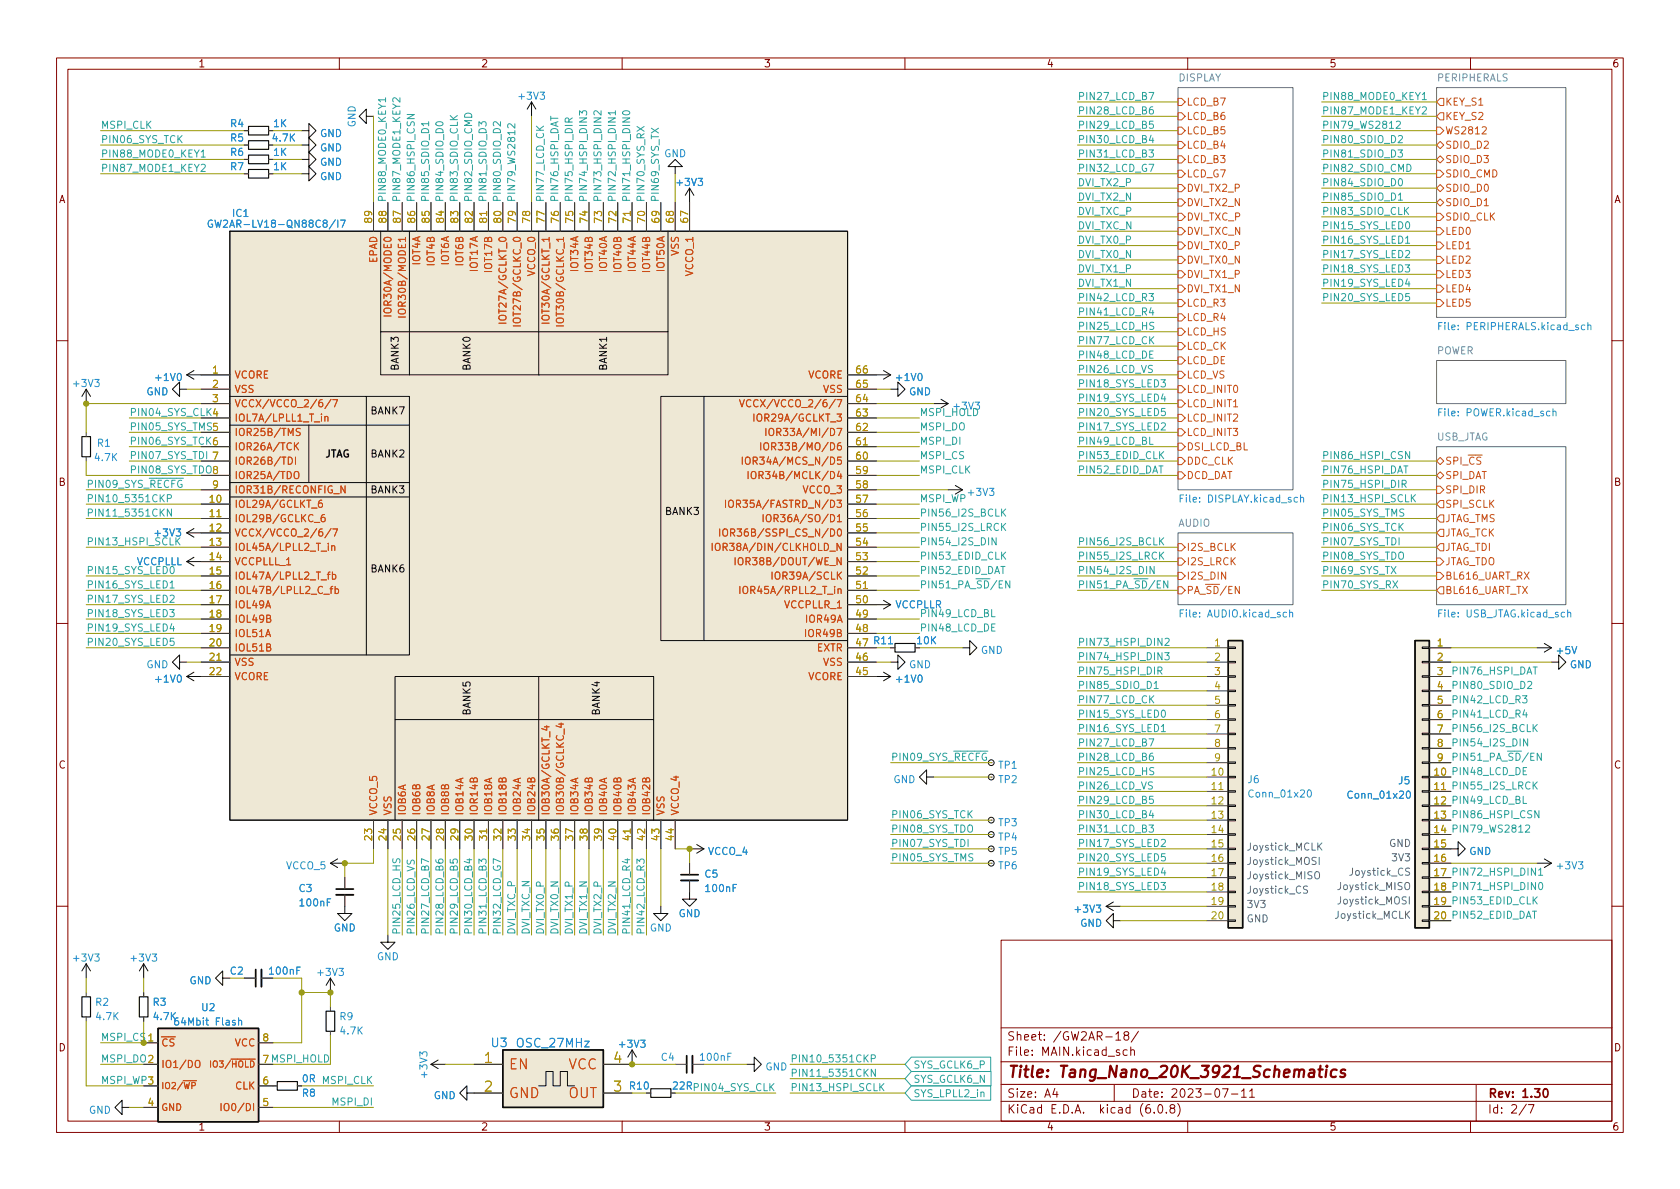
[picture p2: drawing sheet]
<svg xmlns="http://www.w3.org/2000/svg" width="297mm" height="210mm" viewBox="0 0 297 210" stroke-linecap="round" stroke-linejoin="round" font-family="sans-serif">
<defs><g id="words">
<text font-size="2.8" fill="#840000" x="178" y="190.6">Title: Tang_Nano_20K_3921_Schematics</text>
<g font-size="2.5" fill="#b58900">
<text x="85.7" y="188">1</text>
<text x="108.5" y="188">4</text>
<text x="85.7" y="193">2</text>
<text x="108.5" y="193">3</text>
</g>
<g font-size="2.5" fill="#cb4b16">
<text x="89.9" y="189.1">EN</text>
<text x="100.4" y="189.1">VCC</text>
<text x="89.9" y="194.2">GND</text>
<text x="100.4" y="194.2">OUT</text>
</g>
<g font-size="2.1" fill="#268bd2">
<text x="86.9" y="185.2">U3</text>
<text x="91.5" y="185.2">OSC_27MHz</text>
</g>
<g font-size="2.1" fill="#840000">
<text x="178" y="184">Sheet: /GW2AR-18/</text>
<text x="178" y="186.7">File: MAIN.kicad_sch</text>
<text x="178" y="196.9">KiCad E.D.A. kicad (6.0.8)</text>
<text x="178" y="194.1">Size: A4</text>
<text x="200" y="194.1">Date: 2023-07-11</text>
<text x="263" y="194.1">Rev: 1.30</text>
<text x="263" y="196.9">Id: 2/7</text>
</g>
<g font-size="1.8" fill="#840000">
<text x="35" y="11.9">1</text>
<text x="85" y="11.9">2</text>
<text x="135" y="11.9">3</text>
<text x="185" y="11.9">4</text>
<text x="235" y="11.9">5</text>
<text x="285" y="11.9">6</text>
<text x="10.3" y="35.9">A</text>
<text x="285.3" y="35.9">A</text>
<text x="10.3" y="85.9">B</text>
<text x="285.3" y="85.9">B</text>
<text x="10.3" y="135.9">C</text>
<text x="285.3" y="135.9">C</text>
<text x="10.3" y="185.9">D</text>
<text x="285.3" y="185.9">D</text>
<text x="35" y="199.9">1</text>
<text x="85" y="199.9">2</text>
<text x="135" y="199.9">3</text>
<text x="185" y="199.9">4</text>
<text x="235" y="199.9">5</text>
<text x="285" y="199.9">6</text>
</g>
<g font-size="1.8" fill="#268bd2">
<text x="91.9" y="17.6">+3V3</text>
<text x="40.8" y="22.5">R4</text>
<text x="48.4" y="22.5">1K</text>
<text x="62.9" y="22.5" transform="rotate(-90 62.9 22.5)">GND</text>
<text x="40.8" y="27.6">R6</text>
<text x="40.8" y="25">R5</text>
<text x="48.3" y="25">4.7K</text>
<text x="48.4" y="27.6">1K</text>
<text x="56.6" y="29.3">GND</text>
<text x="56.6" y="26.8">GND</text>
<text x="56.6" y="24.2">GND</text>
<text x="117.4" y="27.8">GND</text>
<text x="40.8" y="30.1">R7</text>
<text x="48.4" y="30.1">1K</text>
<text x="56.6" y="31.8">GND</text>
<text x="119.8" y="32.9">+3V3</text>
<text x="38.5" y="40.3">GW2AR-LV18-QN88C8/I7</text>
<text x="41.2" y="38.3">IC1</text>
<text x="255" y="58.4">File: PERIPHERALS.kicad_sch</text>
<text x="13.2" y="68.4">+3V3</text>
<text x="25.9" y="69.9">GND</text>
<text x="27.7" y="67.4">+1V0</text>
<text x="158.6" y="67.4">+1V0</text>
<text x="160.7" y="69.9">GND</text>
<text x="254.8" y="73.6">File: POWER.kicad_sch</text>
<text x="16.9" y="81.5">4.7K</text>
<text x="17.2" y="79">R1</text>
<text x="171.3" y="87.7">+3V3</text>
<text x="209.2" y="88.9">File: DISPLAY.kicad_sch</text>
<text x="27.5" y="94.9">+3V3</text>
<text x="24.1" y="99.9">VCCPLLL</text>
<text x="158.3" y="107.6">VCCPLLR</text>
<text x="209.2" y="109.2">File: AUDIO.kicad_sch</text>
<text x="254.7" y="109.2">File: USB_JTAG.kicad_sch</text>
<text x="25.9" y="118.2">GND</text>
<text x="151.4" y="114.3">47 R11</text>
<text x="160.7" y="118.2">GND</text>
<text x="173.4" y="115.6">GND</text>
<text x="275.4" y="115.7">+5V</text>
<text x="277.5" y="118.2">GND</text>
<text x="27.7" y="120.7">+1V0</text>
<text x="158.6" y="120.7">+1V0</text>
<text x="176.6" y="135.9">TP1</text>
<text x="157.9" y="138.5">GND</text>
<text x="176.6" y="138.5">TP2</text>
<text x="220.7" y="138.5">J6</text>
<text x="221.1" y="141">Conn_01x20</text>
<text x="238.6" y="141.2">Conn_01x20</text>
<text x="247.3" y="138.7">J5</text>
<text x="176.6" y="148.6">TP4</text>
<text x="176.6" y="146.1">TP3</text>
<text x="50.6" y="153.7">VCCO_5</text>
<text x="124.6" y="155.2">C5</text>
<text x="125.2" y="151.2">VCCO_4</text>
<text x="176.6" y="153.7">TP6</text>
<text x="176.6" y="151.2">TP5</text>
<text x="259.8" y="151.2">GND</text>
<text x="275.5" y="153.7">+3V3</text>
<text x="52.9" y="157.7">C3</text>
<text x="53.2" y="160.3">100nF</text>
<text x="124.9" y="157.7">100nF</text>
<text x="190.2" y="161.4">+3V3</text>
<text x="59" y="164.7">GND</text>
<text x="114.9" y="164.7">GND</text>
<text x="120" y="162.2">GND</text>
<text x="191" y="163.9">GND</text>
<text x="13.2" y="170">+3V3</text>
<text x="23.3" y="170">+3V3</text>
<text x="40.7" y="172.3">C2</text>
<text x="47.8" y="172.3">100nF</text>
<text x="56.3" y="172.6">+3V3</text>
<text x="66.6" y="169.8">GND</text>
<text x="16.9" y="177.8">R2</text>
<text x="27.1" y="177.8">R3</text>
<text x="33.5" y="174">GND</text>
<text x="35.7" y="178.8">U2</text>
<text x="17.1" y="180.4">4.7K</text>
<text x="27.3" y="180.4">4.7K</text>
<text x="31.5" y="181.3">64Mbit Flash</text>
<text x="60.1" y="180.4">R9</text>
<text x="60.3" y="182.9">4.7K</text>
<text x="109.7" y="185.3">+3V3</text>
<text x="53.5" y="191.4">0R</text>
<text x="75.6" y="190.4" transform="rotate(-90 75.6 190.4)">+3V3</text>
<text x="116.9" y="187.6">C4</text>
<text x="124" y="187.6">100nF</text>
<text x="135.3" y="189.3">GND</text>
<text x="15.7" y="196.9">GND</text>
<text x="53.5" y="193.9">R8</text>
<text x="76.7" y="194.4">GND</text>
<text x="119" y="192.7">22R</text>
</g>
<g font-size="1.8" fill="#2aa198">
<text x="190.5" y="17.7">PIN27_LCD_B7</text>
<text x="233.7" y="17.7">PIN88_MODE0_KEY1</text>
<text x="17.8" y="22.8">MSPI_CLK</text>
<text x="190.5" y="20.2">PIN28_LCD_B6</text>
<text x="190.5" y="22.8">PIN29_LCD_B5</text>
<text x="233.7" y="22.8">PIN79_WS2812</text>
<text x="233.7" y="20.2">PIN87_MODE1_KEY2</text>
<text x="17.8" y="25.3">PIN06_SYS_TCK</text>
<text x="17.8" y="27.8">PIN88_MODE0_KEY1</text>
<text x="190.5" y="25.3">PIN30_LCD_B4</text>
<text x="190.5" y="27.8">PIN31_LCD_B3</text>
<text x="233.7" y="27.8">PIN81_SDIO_D3</text>
<text x="233.7" y="25.3">PIN80_SDIO_D2</text>
<text x="17.8" y="30.4">PIN87_MODE1_KEY2</text>
<text x="68.2" y="35.8" transform="rotate(-90 68.2 35.8)">PIN88_MODE0_KEY1</text>
<text x="70.8" y="35.8" transform="rotate(-90 70.8 35.8)">PIN87_MODE1_KEY2</text>
<text x="73.3" y="35.8" transform="rotate(-90 73.3 35.8)">PIN86_HSPI_CSN</text>
<text x="75.9" y="35.8" transform="rotate(-90 75.9 35.8)">PIN85_SDIO_D1</text>
<text x="78.4" y="35.8" transform="rotate(-90 78.4 35.8)">PIN84_SDIO_D0</text>
<text x="80.9" y="35.8" transform="rotate(-90 80.9 35.8)">PIN83_SDIO_CLK</text>
<text x="83.5" y="35.8" transform="rotate(-90 83.5 35.8)">PIN82_SDIO_CMD</text>
<text x="86" y="35.8" transform="rotate(-90 86 35.8)">PIN81_SDIO_D3</text>
<text x="88.6" y="35.8" transform="rotate(-90 88.6 35.8)">PIN80_SDIO_D2</text>
<text x="91.1" y="35.8" transform="rotate(-90 91.1 35.8)">PIN79_WS2812</text>
<text x="96.2" y="35.8" transform="rotate(-90 96.2 35.8)">PIN77_LCD_CK</text>
<text x="98.7" y="35.8" transform="rotate(-90 98.7 35.8)">PIN76_HSPI_DAT</text>
<text x="101.3" y="35.8" transform="rotate(-90 101.3 35.8)">PIN75_HSPI_DIR</text>
<text x="103.8" y="35.8" transform="rotate(-90 103.8 35.8)">PIN74_HSPI_DIN3</text>
<text x="106.3" y="35.8" transform="rotate(-90 106.3 35.8)">PIN73_HSPI_DIN2</text>
<text x="108.9" y="35.8" transform="rotate(-90 108.9 35.8)">PIN72_HSPI_DIN1</text>
<text x="111.4" y="35.8" transform="rotate(-90 111.4 35.8)">PIN71_HSPI_DIN0</text>
<text x="114" y="35.8" transform="rotate(-90 114 35.8)">PIN70_SYS_RX</text>
<text x="116.5" y="35.8" transform="rotate(-90 116.5 35.8)">PIN69_SYS_TX</text>
<text x="190.5" y="32.9">DVI_TX2_P</text>
<text x="190.5" y="30.4">PIN32_LCD_G7</text>
<text x="190.5" y="35.5">DVI_TX2_N</text>
<text x="233.7" y="32.9">PIN84_SDIO_D0</text>
<text x="233.7" y="30.4">PIN82_SDIO_CMD</text>
<text x="233.7" y="35.5">PIN85_SDIO_D1</text>
<text x="190.5" y="38">DVI_TXC_P</text>
<text x="190.5" y="40.5">DVI_TXC_N</text>
<text x="233.7" y="40.5">PIN15_SYS_LED0</text>
<text x="233.7" y="38">PIN83_SDIO_CLK</text>
<text x="190.5" y="43.1">DVI_TX0_P</text>
<text x="190.5" y="45.6">DVI_TX0_N</text>
<text x="233.7" y="45.6">PIN17_SYS_LED2</text>
<text x="233.7" y="43.1">PIN16_SYS_LED1</text>
<text x="190.5" y="50.7">DVI_TX1_N</text>
<text x="190.5" y="53.2">PIN42_LCD_R3</text>
<text x="190.5" y="48.2">DVI_TX1_P</text>
<text x="233.7" y="53.2">PIN20_SYS_LED5</text>
<text x="233.7" y="50.7">PIN19_SYS_LED4</text>
<text x="233.7" y="48.2">PIN18_SYS_LED3</text>
<text x="190.5" y="55.8">PIN41_LCD_R4</text>
<text x="190.5" y="58.3">PIN25_LCD_HS</text>
<text x="190.5" y="63.4">PIN48_LCD_DE</text>
<text x="190.5" y="60.9">PIN77_LCD_CK</text>
<text x="190.5" y="65.9">PIN26_LCD_VS</text>
<text x="190.5" y="71">PIN19_SYS_LED4</text>
<text x="190.5" y="68.5">PIN18_SYS_LED3</text>
<text x="22.9" y="73.6">PIN04_SYS_CLK 4</text>
<text x="22.9" y="76.1">PIN05_SYS_TMS 5</text>
<text x="162.6" y="76.1">MSPI_DO</text>
<text x="162.6" y="73.6">MSPI_HOLD</text>
<text x="168.8" y="72.4">+3V3</text>
<text x="190.5" y="76.1">PIN17_SYS_LED2</text>
<text x="190.5" y="73.6">PIN20_SYS_LED5</text>
<text x="22.9" y="81.2">PIN07_SYS_TDI</text>
<text x="22.9" y="78.6">PIN06_SYS_TCK 6</text>
<text x="22.9" y="83.7">PIN08_SYS_TDO 8</text>
<text x="162.6" y="81.2">MSPI_CS</text>
<text x="162.6" y="78.6">MSPI_DI</text>
<text x="162.6" y="83.7">MSPI_CLK</text>
<text x="190.5" y="81.2">PIN53_EDID_CLK</text>
<text x="190.5" y="83.7">PIN52_EDID_DAT</text>
<text x="190.5" y="78.6">PIN49_LCD_BL</text>
<text x="233.7" y="83.7">PIN76_HSPI_DAT</text>
<text x="233.7" y="81.2">PIN86_HSPI_CSN</text>
<text x="15.2" y="86.3">PIN09_SYS_~{RECFG}</text>
<text x="15.2" y="88.8">PIN10_5351CKP</text>
<text x="162.6" y="88.8">MSPI_WP</text>
<text x="233.7" y="88.8">PIN13_HSPI_SCLK</text>
<text x="233.7" y="86.3">PIN75_HSPI_DIR</text>
<text x="15.2" y="91.3">PIN11_5351CKN</text>
<text x="162.6" y="91.3">PIN56_I2S_BCLK</text>
<text x="162.6" y="93.9">PIN55_I2S_LRCK</text>
<text x="233.7" y="91.3">PIN05_SYS_TMS</text>
<text x="233.7" y="93.9">PIN06_SYS_TCK</text>
<text x="15.2" y="101.5">PIN15_SYS_LED0</text>
<text x="15.2" y="96.4">PIN13_HSPI_SCLK</text>
<text x="162.6" y="96.4">PIN54_I2S_DIN</text>
<text x="162.6" y="101.5">PIN52_EDID_DAT</text>
<text x="162.6" y="99">PIN53_EDID_CLK</text>
<text x="190.5" y="96.4">PIN56_I2S_BCLK</text>
<text x="190.5" y="101.5">PIN54_I2S_DIN</text>
<text x="190.5" y="99">PIN55_I2S_LRCK</text>
<text x="233.7" y="101.5">PIN69_SYS_TX</text>
<text x="233.7" y="96.4">PIN07_SYS_TDI</text>
<text x="233.7" y="99">PIN08_SYS_TDO</text>
<text x="15.2" y="106.6">PIN17_SYS_LED2</text>
<text x="15.2" y="104">PIN16_SYS_LED1</text>
<text x="162.6" y="104">PIN51_PA_~{SD}/EN</text>
<text x="190.5" y="104">PIN51_PA_~{SD}/EN</text>
<text x="233.7" y="104">PIN70_SYS_RX</text>
<text x="15.2" y="109.1">PIN18_SYS_LED3</text>
<text x="15.2" y="111.7">PIN19_SYS_LED4</text>
<text x="162.6" y="109.1">PIN49_LCD_BL</text>
<text x="162.6" y="111.7">PIN48_LCD_DE</text>
<text x="15.2" y="114.2">PIN20_SYS_LED5</text>
<text x="190.5" y="116.7">PIN74_HSPI_DIN3</text>
<text x="190.5" y="119.3">PIN75_HSPI_DIR</text>
<text x="190.5" y="114.2">PIN73_HSPI_DIN2</text>
<text x="256.5" y="119.3">PIN76_HSPI_DAT</text>
<text x="190.5" y="121.8">PIN85_SDIO_D1</text>
<text x="190.5" y="124.4">PIN77_LCD_CK</text>
<text x="256.5" y="124.4">PIN42_LCD_R3</text>
<text x="256.5" y="121.8">PIN80_SDIO_D2</text>
<text x="190.5" y="132">PIN27_LCD_B7</text>
<text x="190.5" y="126.9">PIN15_SYS_LED0</text>
<text x="190.5" y="129.4">PIN16_SYS_LED1</text>
<text x="256.5" y="126.9">PIN41_LCD_R4</text>
<text x="256.5" y="132">PIN54_I2S_DIN</text>
<text x="256.5" y="129.4">PIN56_I2S_BCLK</text>
<text x="157.5" y="134.5">PIN09_SYS_~{RECFG}</text>
<text x="190.5" y="137.1">PIN25_LCD_HS</text>
<text x="190.5" y="134.5">PIN28_LCD_B6</text>
<text x="253.7" y="137.2">10 PIN48_LCD_DE</text>
<text x="256.5" y="134.5">PIN51_PA_~{SD}/EN</text>
<text x="190.5" y="142.1">PIN29_LCD_B5</text>
<text x="190.5" y="139.6">PIN26_LCD_VS</text>
<text x="253.7" y="139.7">11 PIN55_I2S_LRCK</text>
<text x="253.7" y="142.2">12 PIN49_LCD_BL</text>
<text x="157.5" y="147.2">PIN08_SYS_TDO</text>
<text x="157.5" y="149.8">PIN07_SYS_TDI</text>
<text x="157.5" y="144.7">PIN06_SYS_TCK</text>
<text x="190.5" y="144.7">PIN30_LCD_B4</text>
<text x="190.5" y="147.2">PIN31_LCD_B3</text>
<text x="190.5" y="149.8">PIN17_SYS_LED2</text>
<text x="253.7" y="144.8">13 PIN86_HSPI_CSN</text>
<text x="253.7" y="147.3">14 PIN79_WS2812</text>
<text x="157.5" y="152.3">PIN05_SYS_TMS</text>
<text x="190.5" y="154.8">PIN19_SYS_LED4</text>
<text x="190.5" y="152.3">PIN20_SYS_LED5</text>
<text x="253.7" y="154.9">17 PIN72_HSPI_DIN1</text>
<text x="190.5" y="157.4">PIN18_SYS_LED3</text>
<text x="253.7" y="157.5">18 PIN71_HSPI_DIN0</text>
<text x="253.7" y="160">19 PIN53_EDID_CLK</text>
<text x="70.8" y="165.3" transform="rotate(-90 70.8 165.3)">PIN25_LCD_HS</text>
<text x="73.3" y="165.3" transform="rotate(-90 73.3 165.3)">PIN26_LCD_VS</text>
<text x="75.9" y="165.3" transform="rotate(-90 75.9 165.3)">PIN27_LCD_B7</text>
<text x="78.4" y="165.3" transform="rotate(-90 78.4 165.3)">PIN28_LCD_B6</text>
<text x="80.9" y="165.3" transform="rotate(-90 80.9 165.3)">PIN29_LCD_B5</text>
<text x="83.5" y="165.3" transform="rotate(-90 83.5 165.3)">PIN30_LCD_B4</text>
<text x="86" y="165.3" transform="rotate(-90 86 165.3)">PIN31_LCD_B3</text>
<text x="88.6" y="165.3" transform="rotate(-90 88.6 165.3)">PIN32_LCD_G7</text>
<text x="91.1" y="165.3" transform="rotate(-90 91.1 165.3)">DVI_TXC_P</text>
<text x="93.6" y="165.3" transform="rotate(-90 93.6 165.3)">DVI_TXC_N</text>
<text x="96.2" y="165.3" transform="rotate(-90 96.2 165.3)">DVI_TX0_P</text>
<text x="98.7" y="165.3" transform="rotate(-90 98.7 165.3)">DVI_TX0_N</text>
<text x="101.3" y="165.3" transform="rotate(-90 101.3 165.3)">DVI_TX1_P</text>
<text x="103.8" y="165.3" transform="rotate(-90 103.8 165.3)">DVI_TX1_N</text>
<text x="106.3" y="165.3" transform="rotate(-90 106.3 165.3)">DVI_TX2_P</text>
<text x="108.9" y="165.3" transform="rotate(-90 108.9 165.3)">DVI_TX2_N</text>
<text x="111.4" y="165.3" transform="rotate(-90 111.4 165.3)">PIN41_LCD_R4</text>
<text x="114" y="165.3" transform="rotate(-90 114 165.3)">PIN42_LCD_R3</text>
<text x="253.7" y="162.6">20 PIN52_EDID_DAT</text>
<text x="17.8" y="187.9">MSPI_DO 2</text>
<text x="17.8" y="191.7">MSPI_WP3</text>
<text x="46.5" y="188">7 MSPI_HOLD</text>
<text x="57.1" y="191.7">MSPI_CLK</text>
<text x="139.7" y="190.4">PIN11_5351CKN</text>
<text x="139.7" y="187.9">PIN10_5351CKP</text>
<text x="161.4" y="188.9">SYS_GCLK6_P</text>
<text x="161.4" y="191.5">SYS_GCLK6_N</text>
<text x="59" y="195.5">MSPI_DI</text>
<text x="139.7" y="192.9">PIN13_HSPI_SCLK</text>
<text x="161.4" y="194">SYS_LPLL2_in</text>
</g>
<g font-size="1.8" fill="#6c71c4">
<text x="208.3" y="14.4">DISPLAY</text>
<text x="254.1" y="14.4">PERIPHERALS</text>
<text x="254" y="62.6">POWER</text>
<text x="253.9" y="77.9">USB_JTAG</text>
<text x="208.3" y="93.1">AUDIO</text>
</g>
<g font-size="1.8" fill="#cb4b16">
<text x="209.7" y="23.7">LCD_B5</text>
<text x="209.7" y="18.7">LCD_B7</text>
<text x="209.7" y="21.2">LCD_B6</text>
<text x="255.5" y="23.7">WS2812</text>
<text x="255.5" y="18.7">KEY_S1</text>
<text x="255.5" y="21.2">KEY_S2</text>
<text x="209.7" y="28.8">LCD_B3</text>
<text x="209.7" y="26.3">LCD_B4</text>
<text x="255.5" y="28.8">SDIO_D3</text>
<text x="255.5" y="26.3">SDIO_D2</text>
<text x="209.7" y="33.9">DVI_TX2_P</text>
<text x="209.7" y="31.4">LCD_G7</text>
<text x="255.5" y="33.9">SDIO_D0</text>
<text x="255.5" y="31.4">SDIO_CMD</text>
<text x="209.7" y="39">DVI_TXC_P</text>
<text x="209.7" y="41.5">DVI_TXC_N</text>
<text x="209.7" y="36.4">DVI_TX2_N</text>
<text x="255.5" y="36.4">SDIO_D1</text>
<text x="255.5" y="39">SDIO_CLK</text>
<text x="255.5" y="41.5">LED0</text>
<text x="66.7" y="46.6" transform="rotate(-90 66.7 46.6)">EPAD</text>
<text x="74.3" y="46.9" transform="rotate(-90 74.3 46.9)">IOT4A</text>
<text x="76.8" y="46.9" transform="rotate(-90 76.8 46.9)">IOT4B</text>
<text x="79.4" y="46.9" transform="rotate(-90 79.4 46.9)">IOT6A</text>
<text x="81.9" y="46.9" transform="rotate(-90 81.9 46.9)">IOT6B</text>
<text x="84.5" y="47.8" transform="rotate(-90 84.5 47.8)">IOT17A</text>
<text x="87" y="47.8" transform="rotate(-90 87 47.8)">IOT17B</text>
<text x="102.2" y="47.8" transform="rotate(-90 102.2 47.8)">IOT34A</text>
<text x="104.8" y="47.8" transform="rotate(-90 104.8 47.8)">IOT34B</text>
<text x="107.3" y="47.8" transform="rotate(-90 107.3 47.8)">IOT40A</text>
<text x="109.9" y="47.8" transform="rotate(-90 109.9 47.8)">IOT40B</text>
<text x="112.4" y="47.8" transform="rotate(-90 112.4 47.8)">IOT44A</text>
<text x="114.9" y="47.8" transform="rotate(-90 114.9 47.8)">IOT44B</text>
<text x="117.5" y="47.8" transform="rotate(-90 117.5 47.8)">IOT50A</text>
<text x="120" y="45.2" transform="rotate(-90 120 45.2)">VSS</text>
<text x="209.7" y="44.1">DVI_TX0_P</text>
<text x="209.7" y="46.6">DVI_TX0_N</text>
<text x="255.5" y="46.6">LED2</text>
<text x="255.5" y="44.1">LED1</text>
<text x="94.6" y="48.7" transform="rotate(-90 94.6 48.7)">VCCO_0</text>
<text x="122.6" y="48.7" transform="rotate(-90 122.6 48.7)">VCCO_1</text>
<text x="209.7" y="49.1">DVI_TX1_P</text>
<text x="209.7" y="51.7">DVI_TX1_N</text>
<text x="255.5" y="49.1">LED3</text>
<text x="255.5" y="51.7">LED4</text>
<text x="69.2" y="54.8" transform="rotate(-90 69.2 54.8)">IOR30A/MODE0</text>
<text x="71.8" y="54.8" transform="rotate(-90 71.8 54.8)">IOR30B/MODE1</text>
<text x="89.5" y="56.4" transform="rotate(-90 89.5 56.4)">IOT27A/GCLKT_0</text>
<text x="92.1" y="56.6" transform="rotate(-90 92.1 56.6)">IOT27B/GCLKC_0</text>
<text x="97.2" y="56.4" transform="rotate(-90 97.2 56.4)">IOT30A/GCLKT_1</text>
<text x="99.7" y="56.6" transform="rotate(-90 99.7 56.6)">IOT30B/GCLKC_1</text>
<text x="209.7" y="59.3">LCD_HS</text>
<text x="209.7" y="56.8">LCD_R4</text>
<text x="209.7" y="54.2">LCD_R3</text>
<text x="255.5" y="54.2">LED5</text>
<text x="209.7" y="61.8">LCD_CK</text>
<text x="209.7" y="64.4">LCD_DE</text>
<text x="41.4" y="66.9">VCORE</text>
<text x="41.4" y="69.5">VSS</text>
<text x="142.8" y="66.9">VCORE</text>
<text x="145.6" y="69.5">VSS</text>
<text x="209.7" y="66.9">LCD_VS</text>
<text x="209.7" y="69.5">LCD_INIT0</text>
<text x="41.4" y="72">VCCX/VCCO_2/6/7</text>
<text x="41.4" y="74.5">IOL7A/LPLL1_T_in</text>
<text x="41.4" y="77.1">IOR25B/TMS</text>
<text x="133.7" y="72">VCCX/VCCO_2/6/7</text>
<text x="134.2" y="74.5">IOR29A/GCLKT_3</text>
<text x="137.5" y="77.1">IOR33A/MI/D7</text>
<text x="209.7" y="72">LCD_INIT1</text>
<text x="209.7" y="74.5">LCD_INIT2</text>
<text x="209.7" y="77.1">LCD_INIT3</text>
<text x="41.4" y="79.6">IOR26A/TCK</text>
<text x="41.4" y="82.2">IOR26B/TDI</text>
<text x="133.3" y="82.2">IOR34A/MCS_N/D5</text>
<text x="136.6" y="79.6">IOR33B/MO/D6</text>
<text x="209.7" y="79.6">DSI_LCD_BL</text>
<text x="209.7" y="82.2">DDC_CLK</text>
<text x="255.5" y="82.2">SPI_~{CS}</text>
<text x="41.4" y="89.8">IOL29A/GCLKT_6</text>
<text x="41.4" y="84.7">IOR25A/TDO</text>
<text x="41.4" y="87.2">IOR31B/RECONFIG_N</text>
<text x="130" y="89.8">IOR35A/FASTRD_N/D3</text>
<text x="134.4" y="84.7">IOR34B/MCLK/D4</text>
<text x="142" y="87.2">VCCO_3</text>
<text x="209.7" y="84.7">DCD_DAT</text>
<text x="255.5" y="89.8">SPI_SCLK</text>
<text x="255.5" y="87.2">SPI_DIR</text>
<text x="255.5" y="84.7">SPI_DAT</text>
<text x="41.4" y="92.3">IOL29B/GCLKC_6</text>
<text x="41.4" y="94.9">VCCX/VCCO_2/6/7</text>
<text x="129.7" y="94.9">IOR36B/SSPI_CS_N/D0</text>
<text x="136.9" y="92.3">IOR36A/SO/D1</text>
<text x="255.5" y="92.3">JTAG_TMS</text>
<text x="255.5" y="94.9">JTAG_TCK</text>
<text x="41.4" y="97.4">IOL45A/LPLL2_T_in</text>
<text x="41.4" y="99.9">VCCPLLL_1</text>
<text x="127.8" y="97.4">IOR38A/DIN/CLKHOLD_N</text>
<text x="131.6" y="99.9">IOR38B/DOUT/WE_N</text>
<text x="209.7" y="97.4">I2S_BCLK</text>
<text x="209.7" y="99.9">I2S_LRCK</text>
<text x="255.5" y="97.4">JTAG_TDI</text>
<text x="255.5" y="99.9">JTAG_TDO</text>
<text x="41.4" y="102.5">IOL47A/LPLL2_T_fb</text>
<text x="41.4" y="105">IOL47B/LPLL2_C_fb</text>
<text x="41.4" y="107.6">IOL49A</text>
<text x="132" y="105">IOR45A/RPLL2_T_in</text>
<text x="137.4" y="102.5">IOR39A/SCLK</text>
<text x="138.8" y="107.6">VCCPLLR_1</text>
<text x="209.7" y="105">PA_~{SD}/EN</text>
<text x="209.7" y="102.5">I2S_DIN</text>
<text x="255.5" y="105">BL616_UART_TX</text>
<text x="255.5" y="102.5">BL616_UART_RX</text>
<text x="41.4" y="110.1">IOL49B</text>
<text x="41.4" y="112.6">IOL51A</text>
<text x="142.7" y="112.6">IOR49B</text>
<text x="142.7" y="110.1">IOR49A</text>
<text x="41.4" y="115.2">IOL51B</text>
<text x="41.4" y="117.7">VSS</text>
<text x="144.4" y="115.2">EXTR</text>
<text x="145.6" y="117.7">VSS</text>
<text x="41.4" y="120.3">VCORE</text>
<text x="142.8" y="120.3">VCORE</text>
<text x="66.7" y="144.3" transform="rotate(-90 66.7 144.3)">VCCO_5</text>
<text x="69.2" y="144.3" transform="rotate(-90 69.2 144.3)">VSS</text>
<text x="71.8" y="144.3" transform="rotate(-90 71.8 144.3)">IOB6A</text>
<text x="74.3" y="144.3" transform="rotate(-90 74.3 144.3)">IOB6B</text>
<text x="76.8" y="144.3" transform="rotate(-90 76.8 144.3)">IOB8A</text>
<text x="79.4" y="144.3" transform="rotate(-90 79.4 144.3)">IOB8B</text>
<text x="81.9" y="144.3" transform="rotate(-90 81.9 144.3)">IOB14A</text>
<text x="84.5" y="144.3" transform="rotate(-90 84.5 144.3)">IOR14B</text>
<text x="87" y="144.3" transform="rotate(-90 87 144.3)">IOB18A</text>
<text x="89.5" y="144.3" transform="rotate(-90 89.5 144.3)">IOB18B</text>
<text x="92.1" y="144.3" transform="rotate(-90 92.1 144.3)">IOB24A</text>
<text x="94.6" y="144.3" transform="rotate(-90 94.6 144.3)">IOB24B</text>
<text x="97.2" y="144.3" transform="rotate(-90 97.2 144.3)">IOB30A/GCLKT_4</text>
<text x="99.7" y="144.3" transform="rotate(-90 99.7 144.3)">IOB30B/GCLKC_4</text>
<text x="102.2" y="144.3" transform="rotate(-90 102.2 144.3)">IOB34A</text>
<text x="104.8" y="144.3" transform="rotate(-90 104.8 144.3)">IOB34B</text>
<text x="107.3" y="144.3" transform="rotate(-90 107.3 144.3)">IOB40A</text>
<text x="109.9" y="144.3" transform="rotate(-90 109.9 144.3)">IOB40B</text>
<text x="112.4" y="144.3" transform="rotate(-90 112.4 144.3)">IOB43A</text>
<text x="114.9" y="144.3" transform="rotate(-90 114.9 144.3)">IOB42B</text>
<text x="117.5" y="144.3" transform="rotate(-90 117.5 144.3)">VSS</text>
<text x="120" y="144.3" transform="rotate(-90 120 144.3)">VCCO_4</text>
<text x="28.4" y="185">~{CS}</text>
<text x="41.5" y="185">VCC</text>
<text x="28.4" y="188.8">IO1/DO</text>
<text x="40.1" y="196.5">IO0/DI</text>
<text x="41.6" y="192.7">CLK</text>
</g>
<g font-size="1.8" fill="#b58900">
<text x="65.8" y="39.3" transform="rotate(-90 65.8 39.3)">89</text>
<text x="68.3" y="39.3" transform="rotate(-90 68.3 39.3)">88</text>
<text x="70.9" y="39.3" transform="rotate(-90 70.9 39.3)">87</text>
<text x="73.4" y="39.3" transform="rotate(-90 73.4 39.3)">86</text>
<text x="75.9" y="39.3" transform="rotate(-90 75.9 39.3)">85</text>
<text x="78.5" y="39.3" transform="rotate(-90 78.5 39.3)">84</text>
<text x="81" y="39.3" transform="rotate(-90 81 39.3)">83</text>
<text x="83.6" y="39.3" transform="rotate(-90 83.6 39.3)">82</text>
<text x="86.1" y="39.3" transform="rotate(-90 86.1 39.3)">81</text>
<text x="88.6" y="39.3" transform="rotate(-90 88.6 39.3)">80</text>
<text x="91.2" y="39.3" transform="rotate(-90 91.2 39.3)">79</text>
<text x="93.7" y="39.3" transform="rotate(-90 93.7 39.3)">78</text>
<text x="96.3" y="39.3" transform="rotate(-90 96.3 39.3)">77</text>
<text x="98.8" y="39.3" transform="rotate(-90 98.8 39.3)">76</text>
<text x="101.3" y="39.3" transform="rotate(-90 101.3 39.3)">75</text>
<text x="103.9" y="39.3" transform="rotate(-90 103.9 39.3)">74</text>
<text x="106.4" y="39.3" transform="rotate(-90 106.4 39.3)">73</text>
<text x="109" y="39.3" transform="rotate(-90 109 39.3)">72</text>
<text x="111.5" y="39.3" transform="rotate(-90 111.5 39.3)">71</text>
<text x="114" y="39.3" transform="rotate(-90 114 39.3)">70</text>
<text x="116.6" y="39.3" transform="rotate(-90 116.6 39.3)">69</text>
<text x="119.1" y="39.3" transform="rotate(-90 119.1 39.3)">68</text>
<text x="121.7" y="39.3" transform="rotate(-90 121.7 39.3)">67</text>
<text x="37.6" y="66">1</text>
<text x="37.6" y="68.6">2</text>
<text x="37.6" y="71.1">3</text>
<text x="151.4" y="71.1">64</text>
<text x="151.4" y="68.6">65</text>
<text x="151.4" y="66">66</text>
<text x="37.6" y="73.7">4</text>
<text x="37.6" y="76.2">5</text>
<text x="151.4" y="76.2">62</text>
<text x="151.4" y="73.7">63</text>
<text x="37.6" y="81.3">7</text>
<text x="37.6" y="78.7">6</text>
<text x="37.6" y="83.8">8</text>
<text x="151.4" y="83.8">59</text>
<text x="151.4" y="81.3">60</text>
<text x="151.4" y="78.7">61</text>
<text x="37.1" y="88.9">10</text>
<text x="37.6" y="86.4">9</text>
<text x="151.4" y="88.9">57</text>
<text x="151.4" y="86.4">58</text>
<text x="37.1" y="91.4">11</text>
<text x="37.1" y="94">12</text>
<text x="151.4" y="94">55</text>
<text x="151.4" y="91.4">56</text>
<text x="37.1" y="96.5">13</text>
<text x="37.1" y="99.1">14</text>
<text x="37.1" y="101.6">15</text>
<text x="151.4" y="101.6">52</text>
<text x="151.4" y="99.1">53</text>
<text x="151.4" y="96.5">54</text>
<text x="37.1" y="104.1">16</text>
<text x="37.1" y="106.7">17</text>
<text x="151.4" y="106.7">50</text>
<text x="151.4" y="104.1">51</text>
<text x="37.1" y="109.2">18</text>
<text x="37.1" y="111.8">19</text>
<text x="151.4" y="111.8">48</text>
<text x="151.4" y="109.2">49</text>
<text x="37.1" y="114.3">20</text>
<text x="37.1" y="116.8">21</text>
<text x="37.1" y="119.4">22</text>
<text x="151.4" y="119.4">45</text>
<text x="151.4" y="116.8">46</text>
<text x="214.8" y="114.3">1</text>
<text x="214.8" y="116.8">2</text>
<text x="214.8" y="119.4">3</text>
<text x="254.1" y="114.3">1</text>
<text x="254.1" y="116.8">2</text>
<text x="254.1" y="119.4">3</text>
<text x="214.8" y="121.9">4</text>
<text x="214.8" y="124.5">5</text>
<text x="254.1" y="121.9">4</text>
<text x="254.1" y="124.5">5</text>
<text x="214.8" y="127">6</text>
<text x="214.8" y="129.5">7</text>
<text x="254.1" y="127">6</text>
<text x="254.1" y="129.5">7</text>
<text x="214.3" y="137.2">10</text>
<text x="214.8" y="132.1">8</text>
<text x="214.8" y="134.6">9</text>
<text x="253.7" y="137.2">10</text>
<text x="254.1" y="132.1">8</text>
<text x="254.1" y="134.6">9</text>
<text x="214.3" y="139.7">11</text>
<text x="214.3" y="142.2">12</text>
<text x="253.7" y="139.7">11</text>
<text x="253.7" y="142.2">12</text>
<text x="65.8" y="148.6" transform="rotate(-90 65.8 148.6)">23</text>
<text x="68.3" y="148.6" transform="rotate(-90 68.3 148.6)">24</text>
<text x="70.9" y="148.6" transform="rotate(-90 70.9 148.6)">25</text>
<text x="73.4" y="148.6" transform="rotate(-90 73.4 148.6)">26</text>
<text x="75.9" y="148.6" transform="rotate(-90 75.9 148.6)">27</text>
<text x="78.5" y="148.6" transform="rotate(-90 78.5 148.6)">28</text>
<text x="81" y="148.6" transform="rotate(-90 81 148.6)">29</text>
<text x="83.6" y="148.6" transform="rotate(-90 83.6 148.6)">30</text>
<text x="86.1" y="148.6" transform="rotate(-90 86.1 148.6)">31</text>
<text x="88.6" y="148.6" transform="rotate(-90 88.6 148.6)">32</text>
<text x="91.2" y="148.6" transform="rotate(-90 91.2 148.6)">33</text>
<text x="93.7" y="148.6" transform="rotate(-90 93.7 148.6)">34</text>
<text x="96.3" y="148.6" transform="rotate(-90 96.3 148.6)">35</text>
<text x="98.8" y="148.6" transform="rotate(-90 98.8 148.6)">36</text>
<text x="101.3" y="148.6" transform="rotate(-90 101.3 148.6)">37</text>
<text x="103.9" y="148.6" transform="rotate(-90 103.9 148.6)">38</text>
<text x="106.4" y="148.6" transform="rotate(-90 106.4 148.6)">39</text>
<text x="109" y="148.6" transform="rotate(-90 109 148.6)">40</text>
<text x="111.5" y="148.6" transform="rotate(-90 111.5 148.6)">41</text>
<text x="114" y="148.6" transform="rotate(-90 114 148.6)">42</text>
<text x="116.6" y="148.6" transform="rotate(-90 116.6 148.6)">43</text>
<text x="119.1" y="148.6" transform="rotate(-90 119.1 148.6)">44</text>
<text x="214.3" y="144.8">13</text>
<text x="214.3" y="147.3">14</text>
<text x="214.3" y="149.9">15</text>
<text x="253.7" y="149.9">15</text>
<text x="253.7" y="144.8">13</text>
<text x="253.7" y="147.3">14</text>
<text x="214.3" y="152.4">16</text>
<text x="214.3" y="154.9">17</text>
<text x="253.7" y="152.4">16</text>
<text x="253.7" y="154.9">17</text>
<text x="214.3" y="157.5">18</text>
<text x="214.3" y="160">19</text>
<text x="253.7" y="157.5">18</text>
<text x="253.7" y="160">19</text>
<text x="214.3" y="162.6">20</text>
<text x="253.7" y="162.6">20</text>
<text x="26.2" y="184.1">1</text>
<text x="46.5" y="184.1">8</text>
<text x="26.2" y="188">2</text>
<text x="26.2" y="191.8">3</text>
<text x="46.5" y="191.8">6</text>
<text x="46.5" y="188">7</text>
<text x="26.2" y="195.6">4</text>
<text x="46.5" y="195.6">5</text>
</g>
<g font-size="1.8" fill="#0a0a0a">
<text x="70.5" y="65.5" transform="rotate(-90 70.5 65.5)">BANK3</text>
<text x="83.2" y="65.5" transform="rotate(-90 83.2 65.5)">BANK0</text>
<text x="107.3" y="65.5" transform="rotate(-90 107.3 65.5)">BANK1</text>
<text x="65.5" y="73.3">BANK7</text>
<text x="57.3" y="80.9">JTAG</text>
<text x="65.5" y="80.9">BANK2</text>
<text x="65.5" y="87.2">BANK3</text>
<text x="117.6" y="91.1">BANK3</text>
<text x="65.5" y="101.2">BANK6</text>
<text x="83.2" y="126.5" transform="rotate(-90 83.2 126.5)">BANK5</text>
<text x="106" y="126.5" transform="rotate(-90 106 126.5)">BANK4</text>
</g>
<g font-size="1.8" fill="#493f36">
<text x="162.2" y="113.9">10K</text>
<text x="111.4" y="192.7">R10</text>
<text x="119" y="192.7">22R PIN04_SYS_CLK</text>
</g>
<g font-size="1.8" fill="#515593">
<text x="245.6" y="149.8">GND</text>
<text x="220.3" y="150.4">Joystick_MCLK</text>
<text x="220.3" y="152.9">Joystick_MOSI</text>
<text x="220.3" y="155.5">Joystick_MISO</text>
<text x="239" y="154.8">Joystick_CS</text>
<text x="246.4" y="152.3">3V3</text>
<text x="220.3" y="158">Joystick_CS</text>
<text x="220.3" y="160.6">3V3</text>
<text x="237" y="159.9">Joystick_MOSI</text>
<text x="237" y="157.4">Joystick_MISO</text>
<text x="220.3" y="163.1">GND</text>
<text x="236.4" y="162.5">Joystick_MCLK</text>
</g>
<text font-size="1.8" fill="#859900" x="17.8" y="184">MSPI_CS</text>
<text font-size="1.7" fill="#cb4b16" x="28.4" y="196.4">GND</text>
<g font-size="1.5" fill="#cb4b16">
<text x="36.8" y="188.8">IO3/~{HOLD}</text>
<text x="28.4" y="192.6">IO2/~{WP}</text>
</g>
</g></defs>
<g fill="none" stroke="#840000" stroke-width=".18">
<path d="M10 10.2h277v190.1h-277zM12 12.2h273v186.1h-273zM60 10.2v2M110 10.2v2M160 10.2v2M210 10.2v2M260 10.2v2M10 60.2h2M285 60.2h2M10 110.2h2M285 110.2h2M10 160.2h2"/>
<path d="M177 166.3h108v32h-108zM285 160.2h2M60 198.3v2M110 198.3v2M160 198.3v2M177 194.8h108M177 191.8h108M177 187.8h108M177 181.8h108M186.5 192.5l-.4 1h1M186.9 193v1M197 191.8v3"/>
<path d="M197.3 182.9l.4-.5v1.5M197.3 183.9h.8M199 183.1l-.3-.3 .1-.2 .2-.2 .4 .1 .2 .2-.1 .2-.6 .2-.2 .3 .1 .4 .2 .1h.3l.3-.3v-.2l-.3-.3M199.3 185.7l-.4-.1-.3 .3v.4l.1 .3h.6M199.9 185.8l.2-.2 .4 .1 .1 .9M199.9 185.1v1.5M201.3 182.4l-1.3 1.9M204.1 196.7v.1M204.9 195.4l.2-.1a.81 .81 0 0 1 .6 .7 .81 .81 0 0 1-.3 .8h-.2a.81 .81 0 0 1-.6-.6 .81 .81 0 0 1 .3-.8zM206.2 196.7v.1M207.1 196l-.2-.3v-.2l.2-.2 .5 .1 .1 .2-.1 .2-.6 .2-.1 .3v.4l.2 .1h.5l.1-.3-.1-.4-.2-.1M208.2 195.1a1.72 1.72 0 0 1 0 2.3"/>
<path d="M210 198.3v2M216.1 192.5h1l-.6 1.5M217.7 193.5h1.2M219.5 193l.4-.5v1.5M219.5 194h.9M220.9 193l.5-.5v1.5M220.9 194h.9M260 198.3v2M261 191.8v6.5M269.9 195.3l-1.3 1.9M270.2 195.3h1l-.6 1.5"/>
</g>
<path d="M273.1 192.6l.1-.1a.8 .8 0 0 1 .5 .8 .8 .8 0 0 1-.5 .7 .99 .99 0 0 1-.1-1.4z" fill="none" stroke="#840000" stroke-width=".3"/>
<path d="M233.1 189.1h.8M233.5 188.5l-.2 1.7v.2l.4 .1M234.5 189.1l-.1 1.4M234.6 188.5l-.1 .1 .1 .1 .1-.1-.1-.1v.2M236.3 189.2a.66 .66 0 0 0-1 .3v.6l.1 .3 .2 .1 .6-.1M237.9 189.2a.49 .49 0 0 0-.8 .3v.2l.7 .2v.2l-.1 .3-.2 .1-.5-.1" fill="none" stroke="#840000" stroke-width=".4"/>
<g fill="#fff" stroke="#fff" stroke-width=".18">
<path d="M254 15.5h22.9v40.6h-22.9z"/>
<path d="M208.3 94.2h20.3v12.7h-20.3z"/>
<path d="M254 63.7h22.9v7.7h-22.9z"/>
<path d="M254 79h22.9v27.9h-22.9z"/>
<path d="M208.3 15.5h20.3v71.1h-20.3z"/>
</g>
<path d="M208.3 15.5h20.3v71.1h-20.3zM254 15.5h22.9v40.6h-22.9zM254 63.7h22.9v7.7h-22.9zM254 79h22.9v27.9h-22.9zM208.3 94.2h20.3v12.7h-20.3z" fill="none" stroke="#586e75" stroke-width=".18"/>
<g fill="none" stroke="#cb4b16" stroke-width=".18">
<path d="M208.3 17.4h.6l.6 .6-.6 .7h-.6zM208.3 19.9h.6l.6 .7-.6 .6h-.6zM254.6 17.4h.7v1.3h-.7l-.6-.7zM254.6 19.9h.7v1.3h-.7l-.6-.6zM208.3 37.7h.6l.6 .6-.6 .7h-.6zM208.3 35.2h.6l.6 .6-.6 .6h-.6zM208.3 32.6h.6l.6 .7-.6 .6h-.6zM208.3 22.5h.6l.6 .6-.6 .6h-.6zM208.3 27.6h.6l.6 .6-.6 .6h-.6zM208.3 30.1h.6l.6 .6-.6 .7h-.6zM208.3 25h.6l.6 .6-.6 .7h-.6zM254 35.8l.6-.6 .7 .6-.7 .6z"/>
<path d="M254 33.3l.6-.7 .7 .7-.7 .6zM254 37.7h.6l.7 .6-.7 .7h-.6zM254 28.2l.6-.6 .7 .6-.7 .6zM254 25.6l.6-.6 .7 .6-.7 .7zM254 30.1h.6l.7 .6-.7 .7h-.6zM254 22.5h.6l.7 .6-.7 .6h-.6zM262.1 22.5l.5-.1 .2 .4-.8 .9h.8M67.9 55.9h1.3M67.9 54.7a.81 .81 0 0 1 1.3 .1 .43 .43 0 0 1-.5 .5h-.4a.42 .42 0 0 1-.4-.2 .42 .42 0 0 1 0-.4zM70.4 56.1h1.3M70.6 54.7a.85 .85 0 0 1 1.1 .3 .43 .43 0 0 1-.4 .5h-.5a.43 .43 0 0 1-.4-.3 .43 .43 0 0 1 .2-.5zM88.2 57.1h1.3"/>
<path d="M90.7 57.6h1.3M90.8 56.4a.81 .81 0 0 1 1.2 .1 .43 .43 0 0 1-.4 .6h-.4a.42 .42 0 0 1-.4-.2 .42 .42 0 0 1 0-.5zM95.8 57.1h1.3M98.4 57.6h1.2M98.4 56.4a.81 .81 0 0 1 1.2 .1 .43 .43 0 0 1-.4 .6h-.4a.42 .42 0 0 1-.4-.2 .42 .42 0 0 1 0-.5zM208.3 42.8h.6l.6 .6-.6 .7h-.6zM208.3 45.3h.6l.6 .7-.6 .6h-.6zM208.3 40.3h.6l.6 .6-.6 .6h-.6zM208.3 47.9h.6l.6 .6-.6 .6h-.6zM208.3 50.4h.6l.6 .6-.6 .7h-.6zM208.3 58h.6l.6 .7-.6 .6h-.6zM208.3 55.5h.6l.6 .6-.6 .7h-.6z"/>
<path d="M208.3 53h.6l.6 .6-.6 .6h-.6zM254 45.3h.6l.7 .7-.7 .6h-.6zM254 47.9h.6l.7 .6-.7 .6h-.6zM254 42.8h.6l.7 .6-.7 .7h-.6zM254 40.3h.6l.7 .6-.7 .6h-.6zM254 50.4h.6l.7 .6-.7 .7h-.6zM254 53h.6l.7 .6-.7 .6h-.6zM52.2 78.8l.6 .8M52.8 78.3l-.7 .7M53.1 75.8h-.5l-.2 .1v.3l.6 .3 .1 .3-.3 .2h-.4M57.4 73.8l.2-.2 .3 .1 .1 .8M57.4 73.6v.9"/>
<path d="M58.5 70.6l-1.1 1.6M58.8 70.7h.9l-.6 1.2M130.8 70.7l.4 1.2 .4-1.2M132.8 70.8a.6 .6 0 0 0-.9 .4 .6 .6 0 0 0 .6 .7l.3-.1M133.3 73.2v1.3M134.5 78.3v1.3M135.2 78.4l.2-.1a.43 .43 0 0 1 .5 .4v.4a.42 .42 0 0 1-.4 .5 .42 .42 0 0 1-.4-.5v-.4zM135.4 75.8v1.2M136 75.9l.3-.1a.43 .43 0 0 1 .5 .4v.4a.42 .42 0 0 1-.4 .4 .42 .42 0 0 1-.4-.4zM208.3 78.4h.6l.6 .6-.6 .6h-.6zM208.3 60.6h.6l.6 .6-.6 .6h-.6zM208.3 65.7h.6l.6 .6-.6 .6h-.6z"/>
<path d="M208.3 63.1h.6l.6 .6-.6 .7h-.6zM208.3 70.7h.6l.6 .7-.6 .6h-.6zM208.3 68.2h.6l.6 .6-.6 .7h-.6zM208.3 73.3h.6l.6 .6-.6 .6h-.6zM208.3 75.8h.6l.6 .6-.6 .7h-.6zM51 80.8a.64 .64 0 0 1 .7 .7 .64 .64 0 0 1-.7 .6zM52.1 83.6l.2-.2a.43 .43 0 0 1 .5 .4v.4a.42 .42 0 0 1-.4 .5 .42 .42 0 0 1-.4-.5zM52.2 80.8v1.3M55.6 92.4h.9M56.9 88.5h-.4a.86 .86 0 0 0 0 1.2l.5-.1v-.4l-.2-.3h-.3l-.2 .3M57.4 91l-.4 .1a.86 .86 0 0 0 0 1.2l.4-.2 .1-.4-.2-.2h-.3l-.2 .2M58 96.1v.1"/>
<path d="M58 96.5v.8M58.5 93.5l-1.1 1.6M58.7 96.6l.1-.1 .3 .1 .1 .7M58.7 96.5v.8M58.8 93.5h.9l-.6 1.3M61 85.9v1.3l-.7-1.3v1.3M125.9 96.1v1.2M126.5 96.3l.3-.2a.43 .43 0 0 1 .5 .4v.4a.42 .42 0 0 1-.4 .5 .42 .42 0 0 1-.4-.5zM127.3 93.5v1.3M127.9 93.7l.2-.2a.43 .43 0 0 1 .5 .5v.4a.42 .42 0 0 1-.4 .4 .42 .42 0 0 1-.4-.4zM128.3 88.5v1.2M128.9 88.6l.2-.1a.43 .43 0 0 1 .6 .4v.4a.42 .42 0 0 1-.5 .4 .42 .42 0 0 1-.4-.4z"/>
<path d="M129.2 94.2l.6-.1 .1-.1v-.3l-.7-.2v1.3M130 98.6v1.3M130.7 98.7l.1-.1a.43 .43 0 0 1 .6 .4v.5a.42 .42 0 0 1-.5 .4 .42 .42 0 0 1-.4-.4v-.5zM131.2 80.8v1.3M132 80.9l.1-.1a.43 .43 0 0 1 .5 .5v.4a.42 .42 0 0 1-.4 .4 .42 .42 0 0 1-.4-.4v-.4zM132.3 83.4v1.2M132.9 83.6l.2-.2a.43 .43 0 0 1 .6 .4v.4a.42 .42 0 0 1-.5 .5 .42 .42 0 0 1-.4-.5zM134.9 91v1.3M135.5 91.2l.3-.2a.43 .43 0 0 1 .5 .4v.4a.42 .42 0 0 1-.4 .5 .42 .42 0 0 1-.4-.5zM208.3 96.1h.6l.6 .7-.6 .6h-.6zM208.3 98.7h.6l.6 .6-.6 .6h-.6zM208.3 80.9h.6l.6 .6-.6 .7h-.6z"/>
<path d="M208.3 83.4h.6l.6 .7-.6 .6h-.6zM254 98.7h.6l.7 .6-.7 .6h-.6zM254 86h.6l.7 .6-.7 .6h-.6zM254 81.5l.6-.6 .7 .6-.7 .7zM254 84.1l.6-.7 .7 .7-.7 .6zM254.6 91.1h.7v1.2h-.7l-.6-.6zM254.6 93.6h.7v1.3h-.7l-.6-.7zM254.6 96.1h.7v1.3h-.7l-.6-.6zM254.6 88.5h.7v1.3h-.7l-.6-.7zM57.9 101.6h.5M58.4 101.2l-.4 .1v1.1M58.4 104.1h.4"/>
<path d="M58.8 101.6h.3l.3 .2-.1 .6h-.5M58.8 101.2v1.2M58.8 103.7l-.3 .2v1.1M59.3 104.2l.3-.1 .3 .3-.2 .5h-.4M59.3 103.7v1.3M130.8 103.7v1.3M131.4 103.9l.3-.2a.43 .43 0 0 1 .5 .4v.4a.42 .42 0 0 1-.4 .5 .42 .42 0 0 1-.4-.5zM136.5 101.2v1.2M208.3 103.8h.6l.6 .6-.6 .6h-.6zM208.3 101.2h.6l.6 .6-.6 .7h-.6zM254 101.2h.6l.7 .6-.7 .7h-.6zM254.6 103.8h.7v1.2h-.7l-.6-.6z"/>
<path d="M96.2 128.5h.9M96.7 128.3v.8l-.9-.3M98.8 128h.8M99.2 127.9v.7l-.9-.3M99.8 128.9v1M34.7 187.6l.1-.1a.43 .43 0 0 1 .6 .4v.5a.42 .42 0 0 1-.5 .4 .42 .42 0 0 1-.4-.4v-.5zM39.1 195.1v1.3M39.7 195.3l.2-.2a.43 .43 0 0 1 .6 .5v.4a.42 .42 0 0 1-.4 .4 .42 .42 0 0 1-.5-.4z"/>
</g>
<g fill="none" stroke="#268bd2" stroke-width=".18">
<path d="M37.5 39a.59 .59 0 0 0-.7 .6 .59 .59 0 0 0 .7 .5l.1-.5h-.3M59.7 38.9v1.3M60.2 38.9h.9l-.6 1.3M254.4 57.6h.4M255 57h-.6v1.3M280.2 57.5h-.4l-.2 .2 .1 .5h.5M280.7 57.6l.2-.1h.3l.1 .8M280.7 57v1.3M274.6 72.8l.2-.1 .3 .1v.7M274.6 72.3v1.2M208.7 88.1h.4M209.3 87.5h-.6v1.3"/>
<path d="M229.4 88l-.4-.1-.2 .3 .1 .5h.5M229.9 88.1l.2-.2 .3 .1 .1 .8M229.9 87.5v1.3M208.7 108.4h.4M209.3 107.8h-.6v1.3M227.5 108.3h-.4l-.2 .2 .1 .5h.5M228 108.4l.2-.1h.3l.1 .8M228 107.8v1.3M276.6 108.3h-.3l-.3 .2 .2 .5h.4M277.2 108.4l.2-.1h.3v.8M277.2 107.8v1.3M231.3 139.7h.1a.68 .68 0 0 1 .5 .6 .68 .68 0 0 1-.5 .7 .84 .84 0 0 1-.1-1.3z"/>
<path d="M248.8 140l.2-.1a.68 .68 0 0 1 .4 .6 .68 .68 0 0 1-.4 .7l-.2-.2-.2-.3zM31.5 180l-.4 .1a.85 .85 0 0 0 0 1.2l.4-.2 .1-.4-.2-.2h-.3l-.2 .2M42.2 180v1.3M42.2 180.5l.2-.1 .3 .1v.8"/>
</g>
<g fill="none" stroke="#0a0a0a" stroke-width=".18">
<path d="M94 18l-.8 1.3M94 18v2.6M94 18l.7 1.3M53.3 30.7h1.3v-1.2l1.3 1.2-1.3 1.3v-1.3M53.3 28.2h1.3v-1.3l1.3 1.3-1.3 1.3v-1.3M53.3 25.6h1.3v-1.2l1.3 1.2-1.3 1.3v-1.3M53.3 23.1h1.3v-1.3l1.3 1.3-1.3 1.3v-1.3M64.8 20.6v-1.3l-1.3 1.3 1.3 1.2v-1.2h1.2M119.4 29.5h1.2l-1.2-1.3-1.3 1.3h1.3v1.2M121.9 33.3l-.7 1.2M121.9 33.3v2.5M121.9 33.3l.8 1.2"/>
<path d="M40.6 40.9h109.3v104.1h-109.3zM67.3 40.9v17.8h50.8v-17.8M72.4 40.9v25.4h-5.1v-7.6M95.2 40.9v25.4M118.1 58.7v7.6h-45.7M15.2 68.8v2.6M15.2 68.8l-.7 1.3M15.2 68.8l.8 1.3M31.7 68.8v-1.2l-1.2 1.2 1.2 1.3v-1.3h1.3M33 66.3l1.3 .8M33 66.3h2.6M34.3 65.5l-1.3 .8"/>
<path d="M40.6 70.1h24.2v45.7h-24.2M40.6 75.2h31.8M54.6 75.2v10.1M64.8 70.1h7.6v45.7h-7.6M124.5 70.1h-7.7v43.2h7.7M149.9 70.1h-25.4v43.2h25.4M154.9 66.3h2.6M156.2 65.5l1.3 .8M157.5 68.8h1.2v-1.2l1.3 1.2-1.3 1.3v-1.3M157.5 66.3l-1.3 .8M165.1 71.4h2.5M166.4 70.6l1.2 .8"/>
<path d="M167.6 71.4l-1.2 .7M33 94.2l1.3 .8M33 94.2h2.6M33 99.3l1.3 .8M33 99.3h2.6M34.3 93.5l-1.3 .7M34.3 98.5l-1.3 .8M40.6 87.9h31.8M40.6 85.3h31.8M167.6 86.6h2.6M168.9 85.8l1.3 .8M170.2 86.6l-1.3 .8"/>
<path d="M31.7 117.1v-1.3l-1.2 1.3 1.2 1.3v-1.3h1.3M33 119.6h2.6M33 119.6l1.3 .8M34.3 118.9l-1.3 .7M95.2 119.6h-25.4v7.6M95.2 119.6h20.4v7.6M95.2 119.6v25.4M154.9 119.6h2.6M154.9 106.9h2.6M156.2 118.9l1.3 .7M156.2 106.2l1.3 .7M157.5 117.1h1.2v-1.3l1.3 1.3-1.3 1.3v-1.3"/>
<path d="M157.5 119.6l-1.3 .8M157.5 106.9l-1.3 .8M170.2 114.5h1.2v-1.2l1.3 1.2-1.3 1.3v-1.3M217.2 119.5h1.2v.3h-1.2zM217.2 117h1.2v.2h-1.2zM217.2 114.4h1.2v.3h-1.2zM251.5 119.5h1.2v.3h-1.2zM251.5 117h1.2v.2h-1.2zM251.5 114.4h1.2v.3h-1.2zM271.8 114.5h2.5M273 113.8l1.3 .7M274.3 117.1h1.3v-1.3l1.3 1.3-1.3 1.3v-1.3"/>
<path d="M274.3 114.5l-1.3 .8M163.8 137.4v1.3l-1.2-1.3 1.2-1.3v1.3h1.3M217.2 139.8h1.2v.3h-1.2zM217.2 137.3h1.2v.2h-1.2zM217.2 134.7h1.2v.3h-1.2zM217.2 132.2h1.2v.3h-1.2zM217.2 129.7h1.2v.2h-1.2zM217.2 127.1h1.2v.3h-1.2zM217.2 124.6h1.2v.2h-1.2zM217.2 122h1.2v.3h-1.2zM251.5 139.8h1.2v.3h-1.2zM251.5 137.3h1.2v.2h-1.2z"/>
<path d="M251.5 134.7h1.2v.3h-1.2zM251.5 132.2h1.2v.3h-1.2zM251.5 129.7h1.2v.2h-1.2zM251.5 127.1h1.2v.3h-1.2zM251.5 124.6h1.2v.2h-1.2zM251.5 122h1.2v.3h-1.2zM58.4 152.6h2.6M58.4 152.6l1.3 .8M59.7 151.9l-1.3 .7M69.8 145v-17.8h45.8v17.8M121.9 157.7v1.3h1.3l-1.3 1.3-1.3-1.3h1.3M121.9 150.1h2.6"/>
<path d="M123.2 149.3l1.3 .8M124.5 150.1l-1.3 .8M196.8 159.5l-1.2 .8M217.2 157.6h1.2v.3h-1.2zM217.2 155.1h1.2v.2h-1.2zM217.2 152.5h1.2v.3h-1.2zM217.2 150h1.2v.2h-1.2zM217.2 147.4h1.2v.3h-1.2zM217.2 144.9h1.2v.3h-1.2zM217.2 142.4h1.2v.2h-1.2zM251.5 157.6h1.2v.3h-1.2zM251.5 155.1h1.2v.2h-1.2z"/>
<path d="M251.5 152.5h1.2v.3h-1.2zM251.5 150h1.2v.2h-1.2zM251.5 147.4h1.2v.3h-1.2zM251.5 144.9h1.2v.3h-1.2zM251.5 142.4h1.2v.2h-1.2zM256.5 150.1h1.3v-1.3l1.3 1.3-1.3 1.3v-1.3M271.8 152.6h2.5M273 151.9l1.3 .7M274.3 152.6l-1.3 .8M15.2 170.4l-.7 1.3M15.2 170.4v2.6M15.2 170.4l.8 1.3"/>
<path d="M25.4 170.4l-.8 1.3M25.4 170.4v2.6M25.4 170.4l.8 1.3M39.4 173v-1.3l-1.3 1.3 1.3 1.2v-1.2h1.2M58.4 173l-.7 1.2M58.4 173v2.5M58.4 173l.8 1.2M61 160.3v1.2h1.2l-1.2 1.3-1.3-1.3h1.3M68.6 165.3v1.3h1.2l-1.2 1.3-1.3-1.3h1.3M116.8 160.3v1.2h1.3l-1.3 1.3-1.2-1.3h1.2M195.6 160.3h2.5M195.6 160.3l1.2 .7"/>
<path d="M196.8 162.8v1.3l-1.2-1.3 1.2-1.3v1.3h1.3M217.2 162.7h1.2v.2h-1.2zM217.2 160.1h1.2v.3h-1.2zM251.5 162.7h1.2v.2h-1.2zM251.5 160.1h1.2v.3h-1.2zM21.6 195.8v-1.2l-1.3 1.2 1.3 1.3v-1.3h1.3M76.2 188.2l1.3 .8M76.2 188.2h2.5M77.5 187.4l-1.3 .8M82.5 193.3v-1.3l-1.2 1.3 1.2 1.3v-1.3h1.3M95.2 192h1.3v-2.5h1.3v2.5h1.3v-2.5h1.2v2.5h1.3M111.8 185.7l-.8 1.2"/>
<path d="M111.8 185.7v2.5M111.8 185.7l.7 1.2M132.1 188.2h1.2v-1.3l1.3 1.3-1.3 1.3v-1.3"/>
<circle cx="175.3" cy="137.4" r=".51"/>
<circle cx="175.3" cy="147.6" r=".51"/>
<circle cx="175.3" cy="145" r=".51"/>
<circle cx="175.3" cy="152.6" r=".51"/>
<circle cx="175.3" cy="150.1" r=".51"/>
</g>
<path d="M59.4 158.2h3.1M120.4 155.7h3M46.2 171.4v3.1M122.4 186.7v3" fill="none" stroke="#0a0a0a" stroke-width=".33"/>
<path d="M59.4 157.2h3.1M120.4 154.7h3M45.2 171.4v3.1M121.4 186.7v3" fill="none" stroke="#0a0a0a" stroke-width=".3"/>
<g fill="none" stroke="#493f36" stroke-width=".18">
<path d="M43.2 28.2h.7M43.2 25.6h.7M43.2 23.1h.7M43.2 30.7h.7M47.5 28.2h.8M47.5 25.6h.8M47.5 23.1h.8M47.5 30.7h.8M66 35.8v5.1M68.6 35.8v5.1M71.1 35.8v5.1M73.7 35.8v5.1"/>
<path d="M76.2 35.8v5.1M78.7 35.8v5.1M81.3 35.8v5.1M83.8 35.8v5.1M86.4 35.8v5.1M88.9 35.8v5.1M91.4 35.8v5.1M94 35.8v5.1M96.5 35.8v5.1M99.1 35.8v5.1M101.6 35.8v5.1M104.1 35.8v5.1"/>
<path d="M106.7 35.8v5.1M109.2 35.8v5.1M111.8 35.8v5.1M114.3 35.8v5.1M116.8 35.8v5.1M119.4 35.8v5.1M121.9 35.8v5.1M15.2 76.4v.8M35.6 66.3h5M35.6 68.8h5M35.6 71.4h5M35.6 73.9h5"/>
<path d="M35.6 76.4h5M35.6 79h5M149.9 66.3h5M149.9 68.8h5M149.9 71.4h5M149.9 73.9h5M149.9 76.4h5M149.9 79h5M15.2 80.8v.7M35.6 89.1h5M35.6 91.7h5M35.6 94.2h5"/>
<path d="M35.6 96.8h5M35.6 99.3h5M35.6 86.6h5M35.6 84.1h5M35.6 81.5h5M149.9 89.1h5M149.9 91.7h5M149.9 94.2h5M149.9 96.8h5M149.9 99.3h5M149.9 86.6h5M149.9 84.1h5"/>
<path d="M149.9 81.5h5M35.6 114.5h5M35.6 117.1h5M35.6 119.6h5M35.6 101.8h5M35.6 104.4h5M35.6 106.9h5M35.6 109.5h5M35.6 112h5M149.9 114.5h5M149.9 117.1h5M149.9 119.6h5"/>
<path d="M149.9 101.8h5M149.9 104.4h5M149.9 106.9h5M149.9 109.5h5M149.9 112h5M157.5 114.5h.7M213.4 114.5h3.8M213.4 117.1h3.8M213.4 119.6h3.8M252.7 114.5h3.8M252.7 117.1h3.8M252.7 119.6h3.8"/>
<path d="M175.3 137.4h.1M213.4 137.4h3.8M213.4 139.9h3.8M213.4 122.2h3.8M213.4 124.7h3.8M213.4 127.2h3.8M213.4 129.8h3.8M213.4 132.3h3.8M213.4 134.9h3.8M252.7 137.4h3.8M252.7 139.9h3.8M252.7 122.2h3.8"/>
<path d="M252.7 124.7h3.8M252.7 127.2h3.8M252.7 129.8h3.8M252.7 132.3h3.8M252.7 134.9h3.8M61 155.2v2M61 158.2v2.1M66 145v5.1M68.6 145v5.1M71.1 145v5.1M73.7 145v5.1M76.2 145v5.1"/>
<path d="M78.7 145v5.1M81.3 145v5.1M83.8 145v5.1M86.4 145v5.1M88.9 145v5.1M91.4 145v5.1M94 145v5.1M96.5 145v5.1M99.1 145v5.1M101.6 145v5.1M104.1 145v5.1M106.7 145v5.1"/>
<path d="M109.2 145v5.1M111.8 145v5.1M114.3 145v5.1M116.8 145v5.1M119.4 145v5.1M121.9 152.6v2.1M121.9 155.7v2M175.3 152.6h.1M175.3 150.1h.1M175.3 147.6h.1M175.3 145h.1M213.4 142.5h3.8"/>
<path d="M213.4 145h3.8M213.4 147.6h3.8M213.4 150.1h3.8M213.4 152.6h3.8M213.4 155.2h3.8M213.4 157.7h3.8M252.7 142.5h3.8M252.7 145h3.8M252.7 147.6h3.8M252.7 150.1h3.8M252.7 152.6h3.8M252.7 155.2h3.8"/>
<path d="M252.7 157.7h3.8M15.2 175.5v.8M15.2 179.8v.8M25.4 175.5v.8M25.4 179.8v.8M43.2 173h2M46.2 173h2.1M58.4 178v.8M213.4 160.3h3.8M213.4 162.8h3.8M252.7 160.3h3.8M252.7 162.8h3.8"/>
<path d="M25.4 184.4h2.5M25.4 188.2h2.5M25.4 192h2.5M25.4 195.8h2.5M45.7 184.4h2.6M45.7 188.2h2.6M45.7 192h3.3M45.7 195.8h2.6M52.6 192h.7M58.4 182.4v.7M83.8 188.2h5.1M83.8 193.3h5.1"/>
<path d="M106.7 188.2h5.1M106.7 193.3h5.1M119.4 188.2h2M122.4 188.2h2.1"/>
</g>
<path d="M43.9 27.4h3.6v1.6h-3.6zM43.9 24.9h3.6v1.5h-3.6zM43.9 22.3h3.6v1.6h-3.6zM43.9 30h3.6v1.5h-3.6zM14.5 77.2h1.5v3.6h-1.5zM158.2 113.8h3.6v1.5h-3.6zM14.5 176.3h1.5v3.5h-1.5zM24.6 176.3h1.6v3.5h-1.6zM57.7 178.8h1.5v3.6h-1.5zM49 191.3h3.6v1.5h-3.6zM115.1 192.5h3.5v1.6h-3.5z" fill="none" stroke="#0a0a0a" stroke-width=".2"/>
<g fill="#eee8d5" stroke="#eee8d5" stroke-width=".18">
<path d="M27.9 181.9h17.8v16.5h-17.8z"/>
<path d="M88.9 185.7h17.8v10.1h-17.8z"/>
<path d="M250.2 113.3h2.5v50.8h-2.5z"/>
<path d="M217.2 113.3h2.5v50.8h-2.5z"/>
<path d="M40.6 40.9h109.3v104.1h-109.3z"/>
</g>
<path d="M217.2 113.3h2.5v50.8h-2.5zM250.2 113.3h2.5v50.8h-2.5zM27.9 181.9h17.8v16.5h-17.8zM88.9 185.7h17.8v10.1h-17.8z" fill="none" stroke="#0a0a0a" stroke-width=".25"/>
<g fill="none" stroke="#2aa198" stroke-width=".18">
<path d="M68.2 17.6h-1.3l.4 .4M68.2 17.3v.7M70.7 17.3v.8l-.9-.8-.4 .2 .2 .5M106.3 19.6v.8l-.9-.8-.4 .2 .1 .5M108.8 19.9h-1.3l.4 .4M108.8 19.6v.7M110.1 19.8a.75 .75 0 0 1 1.3 .2 .72 .72 0 0 1-1.3-.1zM203.2 16.3h.8l-.5 1.3M203.8 18.9h-.3a.86 .86 0 0 0 0 1.3l.4-.2v-.4l-.2-.2h-.2l-.3 .2M251.5 16.7l.3-.4v1.3M251.5 19l.5-.1 .2 .4-.8 .9h.8M251.5 17.6h.7"/>
<path d="M35.6 29.2l.5-.2 .2 .4-.8 .9h.8M35.6 26.9l.3-.4v1.3M35.6 27.8h.7M72 20.3h1.3l-1.3 .7h1.3M75.8 21.9h-1.3l.4 .3M75.8 21.5v.7M77.2 21.6a.69 .69 0 0 1 1.1 .3 .72 .72 0 0 1-1.2-.1zM79.6 20.4l.7 .8M80.9 20.4l-.8 .6M82.3 20.1a.66 .66 0 0 1 .8 0 .66 .66 0 0 1 .3 .6h-1.3zM84.7 22.3v-.8l.5 .4 .1-.3h.5l.2 .2-.2 .5M88.5 21.5v.8l-.9-.8-.4 .3 .1 .4"/>
<path d="M91 21.9v.8l-.9-.8-.3 .2 .1 .5M94.8 22.3l.8 .7M96.1 22.3l-.7 .6M97.4 20.6v.7M100.6 21.6l-.1-.6-.2-.1h-.3l-.1 .7h1.3M101.2 20.9l-.6 .4M102.5 20.4v-.8l.4 .4 .2-.4h.5l.1 .2-.1 .6M203.2 26.5h.7l-.4 .5 .4 .1v.6l-.2 .1-.5-.1M203.2 29h.8l-.5 1.3M203.5 23.9l-.3 .9h.8M203.8 24.4v.8M203.9 21.4h-.6l-.1 .6 .2-.1 .4 .1 .1 .2v.4l-.2 .1-.5-.1"/>
<path d="M246.9 21.5l.5-.1 .2 .4-.8 .9h.8M247.2 26.5h.8l-.5 .5 .4 .1v.6l-.2 .1-.5-.1M247.2 24.1l.5-.1 .3 .3-.8 .9h.8M247.2 34.5l.4-.4v1.3M247.2 35.4h.8M247.4 31.7l.1-.1a.68 .68 0 0 1 .5 .6 .68 .68 0 0 1-.5 .7l-.1-.2-.2-.3zM248.5 37.2l.6 .7M248.6 39.3l.2-.1a.68 .68 0 0 1 .5 .6 .68 .68 0 0 1-.5 .7l-.2-.1-.1-.4zM248.8 29a.64 .64 0 0 1 .7 .7 .64 .64 0 0 1-.7 .6zM249.1 36.7l-.8 .7M203.2 51.9h.7l-.4 .5 .4 .1v.6l-.2 .1-.5-.1M203.5 54.4l-.3 .9h.8"/>
<path d="M203.8 54.9v.8M204 57h-.5l-.2 .1v.4l.6 .2 .1 .3-.2 .3-.5-.1M204 59.5l-.7 .8M248.5 46.8h.7l-.4 .5 .4 .1v.6l-.2 .1-.5-.1M248.5 44.4l.5-.1 .2 .4-.7 .9h.7M248.5 42.1l.4-.4v1.3M248.5 43h.7M248.8 49.3l-.3 .9h.8M249.1 49.8v.8M249.2 51.9h-.6l-.1 .6 .2-.1 .4 .1 .1 .1v.5l-.2 .1-.5-.1M203.3 77.3v1.3h.6M203.5 60.1l.5 .7"/>
<path d="M203.9 62.1h-.6v1.2h.6M205.3 67.1h.8l-.5 .5 .4 .2v.5l-.2 .1-.5-.1M205.3 74.9l.5-.1 .3 .3-.8 .9h.8M205.6 69.6l-.3 .9h.8M205.8 79.8l-.8 .8M205.9 70.1v.9M206 72.2h-.6l-.1 .6 .2-.1 .4 .1 .2 .2-.1 .4-.2 .1-.5-.1M249.2 79.8v1.3l-.7-1.3v1.3M29.6 88.1h.6l.1-.2v-.3l-.7-.1v1.2M30.3 90v1.3l-.7-1.3v1.3M31.3 95.6l.5 .8M31.8 95.1l-.7 .7"/>
<path d="M176.1 95.1v1.3l-.7-1.3v1.3M177.3 98.2l.5 .7M177.3 90.6l.5 .7M177.3 93.1l.5 .7M177.8 97.6l-.7 .8M177.8 90l-.7 .7M177.8 92.5l-.7 .8M205.2 80.4l.6 .7M205.2 95.6l.6 .8M205.2 98.2l.6 .7M205.8 95.1l-.8 .7M205.8 97.6l-.8 .8"/>
<path d="M247.9 85.6l.6-.1 .1-.1v-.4l-.7-.1v1.3M248.2 82.4h.7M248.2 85.6l.4 .6M249.7 88l.6 .7M250.3 87.5l-.8 .7M30 107.8h.8l-.4 .5 .3 .1v.5l-.1 .2-.6-.2M30.1 105.4l.5-.2 .2 .4-.8 .9h.8M30.1 103.1l.3-.4v1.3M30.1 104h.7M30.2 100.3l.2-.1a.68 .68 0 0 1 .4 .6 .68 .68 0 0 1-.4 .6l-.2-.1-.1-.3zM30.4 110.3l-.3 .9h.8M30.7 110.8v.8"/>
<path d="M30.7 112.9h-.6v.6l.2-.1h.4l.1 .2-.1 .4-.1 .1-.5-.1M175.3 107.8v1.3h.6M175.9 110.3h-.6v1.3h.6M204.1 100.2v1.2l-.8-1.2v1.2M204.7 118.6h.6l.2-.2-.1-.3-.7-.2v1.3M205 118.6l.5 .6M205.9 115.4h.8l-.4 .5 .4 .1v.6l-.2 .1-.6-.1M206 113l.5-.1 .2 .3-.8 .9h.8M271.1 117.9h.7M203.2 130.6h.8l-.5 1.3M203.5 123.6l.5 .7M203.8 133.2h-.3a.86 .86 0 0 0 0 1.3l.4-.2v-.4l-.2-.2h-.2l-.3 .2"/>
<path d="M204 135.8l-.5-.1-.2 .1v.4l.6 .3 .1 .3-.2 .2-.5-.1M204 123l-.7 .8M204.1 120.9l.3-.4v1.3M204.1 121.8h.7M205.3 128.5l.4-.4v1.3M205.3 129.4h.8M205.5 125.6h.1a.68 .68 0 0 1 .5 .6 .68 .68 0 0 1-.5 .6 .84 .84 0 0 1-.1-1.2zM269.2 123h.8l-.4 .5 .3 .1v.6l-.2 .1-.5-.1M269.6 125.5l-.3 .9h.7M269.9 126v.8M269.9 135.7h-.6v1.3h.6M270.1 120.6l.5-.1 .2 .4-.8 .9h.8"/>
<path d="M270.1 130.6v1.3l-.7-1.3v1.3M271.3 138.8l.5 .7M271.3 128.7l.5 .7M271.8 138.3l-.7 .7M271.8 128.1l-.7 .7M69.5 151.8l-.1 .5 .3 .3 .3-.1 .2-.6h.4l.1 .2-.1 .5M75.8 152.4l-1.3-.6v.9M77.1 152v.4a.85 .85 0 0 0 1.2 0l-.1-.4-.4-.1-.3 .2v.3l.3 .2M79.6 152v.6h.6l-.1-.1v-.5l.2-.1 .4 .1 .2 .1-.2 .5M82.6 152h.8M83 151.8v.8l-.9-.3M84.7 152.7v-.8l.5 .4 .1-.3h.5l.2 .1-.2 .6"/>
<path d="M88.5 152.4l-1.3-.6v.9M110.5 152h.9M110.9 151.8v.8l-.9-.3M112.6 152.7v-.8l.5 .4 .1-.3h.6l.1 .1-.1 .6M203.2 145.9h.7l-.4 .5 .4 .1v.5l-.2 .2-.5-.2M203.5 143.3l-.3 .9h.8M203.8 143.8v.8M203.9 140.8h-.6l-.1 .6 .2-.1 .4 .1 .1 .1v.5l-.2 .1-.5-.1M205.3 156h.8l-.5 .5 .4 .2v.5l-.2 .1-.5-.1M205.3 148.5l.5-.1 .3 .4-.8 .9h.8M205.6 153.4l-.3 1h.8M205.9 153.9v.9"/>
<path d="M206 151h-.6l-.1 .6 .2-.1h.4l.2 .2-.1 .4-.2 .1-.5-.1M269.3 140.8v1.3h.6M269.7 146l.5-.1 .3 .4-.8 .9h.8M271.3 159.1l.5 .8M271.8 158.6l-.7 .7M272 153.9l.4-.4v1.3M272 154.8h.8M272.1 143.3v1.3l-.7-1.3v1.3M272.2 156.2l.1-.2a.68 .68 0 0 1 .5 .7 .68 .68 0 0 1-.5 .6l-.1-.1-.2-.4zM154 187.2l.7-.1 .1-.1-.1-.4-.7-.1v1.3M154.8 189.1v1.2l-.8-1.2v1.2M155.7 192.2l.6 .7"/>
<path d="M156.3 191.6l-.7 .7M161.1 192h14.1v2.6h-14.1l-1.1-1.3zM161.1 186.9h14.1v2.6h-14.1l-1.1-1.3zM161.1 189.5h14.1v2.5h-14.1l-1.1-1.3zM173.4 193.2l.2-.1 .3 .1 .1 .8"/>
</g>
<path d="M231.2 156.7h-.5l-.2 .1v.4l.6 .2 .1 .3-.3 .3-.4-.1M232.5 154.3l.3-.2a.43 .43 0 0 1 .5 .5v.4a.42 .42 0 0 1-.4 .4 .42 .42 0 0 1-.4-.4zM232.7 151.7l-.5-.1-.2 .2 .1 .3 .5 .3v.4l-.1 .1-.5-.1M233.2 149.6l.5 .7M233.2 151.6v1.3M233.7 149.1l-.7 .7M248.7 161.7l.5 .7M249.2 161.1l-.7 .8" fill="none" stroke="#515593" stroke-width=".18"/>
<g fill="none" stroke="#990" stroke-width=".18">
<path d="M190.5 18h17.8M233.7 18h20.3M17.8 23.1h25.4M17.8 25.6h25.4M17.8 30.7h25.4M17.8 28.2h25.4M48.3 23.1h5M48.3 25.6h5M48.3 30.7h5M48.3 28.2h5M66 20.6v15.2M94 20.6v15.2"/>
<path d="M119.4 30.7v5.1M190.5 23.1h17.8M190.5 25.6h17.8M190.5 30.7h17.8M190.5 28.2h17.8M190.5 33.3h17.8M190.5 38.3h17.8M190.5 35.8h17.8M190.5 20.6h17.8M233.7 23.1h20.3M233.7 25.6h20.3M233.7 30.7h20.3"/>
<path d="M233.7 28.2h20.3M233.7 33.3h20.3M233.7 38.3h20.3M233.7 35.8h20.3M233.7 20.6h20.3M190.5 56.1h17.8M190.5 53.6h17.8M190.5 51h17.8M190.5 48.5h17.8M190.5 46h17.8M190.5 43.4h17.8M190.5 40.9h17.8"/>
<path d="M190.5 58.7h17.8M233.7 53.6h20.3M233.7 51h20.3M233.7 48.5h20.3M233.7 46h20.3M233.7 43.4h20.3M233.7 40.9h20.3M22.9 73.9h12.7M22.9 76.4h12.7M22.9 79h12.7M33 68.8h2.6M35.6 71.4h-20.4v5"/>
<path d="M154.9 73.9h7.7M154.9 76.4h7.7M154.9 79h7.7M154.9 68.8h2.6M154.9 71.4h10.2M190.5 73.9h17.8M190.5 76.4h17.8M190.5 79h17.8M190.5 68.8h17.8M190.5 71.4h17.8M190.5 61.2h17.8M190.5 66.3h17.8"/>
<path d="M190.5 63.7h17.8M15.2 81.5v2.6h20.4M15.2 89.1h20.4M15.2 91.7h20.4M15.2 86.6h20.4M15.2 96.8h20.4M22.9 81.5h12.7M154.9 81.5h7.7M154.9 89.1h7.7M154.9 84.1h7.7M154.9 91.7h7.7M154.9 86.6h12.7"/>
<path d="M154.9 96.8h7.7M154.9 94.2h7.7M154.9 99.3h7.7M190.5 81.5h17.8M190.5 84.1h17.8M190.5 96.8h17.8M190.5 99.3h17.8M233.7 81.5h20.3M233.7 89.1h20.3M233.7 84.1h20.3M233.7 91.7h20.3M233.7 86.6h20.3"/>
<path d="M233.7 96.8h20.3M233.7 94.2h20.3M233.7 99.3h20.3M15.2 114.5h20.4M15.2 112h20.4M15.2 101.8h20.4M15.2 104.4h20.4M15.2 109.5h20.4M15.2 106.9h20.4M33 117.1h2.6M154.9 112h7.7M154.9 117.1h2.6"/>
<path d="M154.9 101.8h7.7M154.9 104.4h7.7M154.9 109.5h7.7M162.6 114.5h7.6M190.5 114.5h22.9M190.5 117.1h22.9M190.5 101.8h17.8M190.5 104.4h17.8M190.5 119.6h22.9M233.7 101.8h20.3M233.7 104.4h20.3M256.5 114.5h15.3"/>
<path d="M256.5 117.1h17.8M157.5 134.9h17.8M165.1 137.4h10.2M190.5 139.9h22.9M190.5 137.4h22.9M190.5 129.8h22.9M190.5 127.2h22.9M190.5 132.3h22.9M190.5 134.9h22.9M190.5 124.7h22.9M190.5 122.2h22.9M66 150.1v2.5h-5v2.6"/>
<path d="M68.6 150.1v15.2M71.1 150.1v15.2M73.7 150.1v15.2M76.2 150.1v15.2M78.7 150.1v15.2M81.3 150.1v15.2M83.8 150.1v15.2M86.4 150.1v15.2M88.9 150.1v15.2M91.4 150.1v15.2M94 150.1v15.2M96.5 150.1v15.2"/>
<path d="M99.1 150.1v15.2M101.6 150.1v15.2M104.1 150.1v15.2M106.7 150.1v15.2M109.2 150.1v15.2M111.8 150.1v15.2M114.3 150.1v15.2M116.8 150.1v10.2M119.4 150.1h2.5v2.5M157.5 152.6h17.8M157.5 150.1h17.8M157.5 145h17.8"/>
<path d="M157.5 147.6h17.8M190.5 152.6h22.9M190.5 150.1h22.9M190.5 145h22.9M190.5 147.6h22.9M190.5 155.2h22.9M190.5 157.7h22.9M190.5 142.5h22.9M256.5 152.6h15.3M15.2 173v2.5M25.4 173v2.5M48.3 173h5v11.4h-5"/>
<path d="M53.3 175.5h5.1v2.5M198.1 162.8h15.3M198.1 160.3h15.3M15.2 180.6v11.4h10.2M17.8 188.2h7.6M22.9 195.8h2.5M25.4 180.6v3.8h-7.6M48.3 195.8h17.7M53.3 192h12.7M58.4 183.1v5.1h-10.1M78.7 188.2h5.1M111.8 188.2h7.6"/>
<path d="M119.4 193.3h17.8M124.5 188.2h7.6M139.7 188.2h20.3M139.7 193.3h20.3M139.7 190.7h20.3"/>
</g>
<g fill="#859900" stroke="#859900" stroke-width=".18">
<circle cx="15.2" cy="71.4" r=".46"/>
<circle cx="58.4" cy="175.5" r=".46"/>
<circle cx="61" cy="152.6" r=".46"/>
<circle cx="111.8" cy="188.2" r=".46"/>
<circle cx="121.9" cy="150.1" r=".46"/>
<circle cx="53.3" cy="175.5" r=".46"/>
</g>
<use href="#words"/>
</svg>
